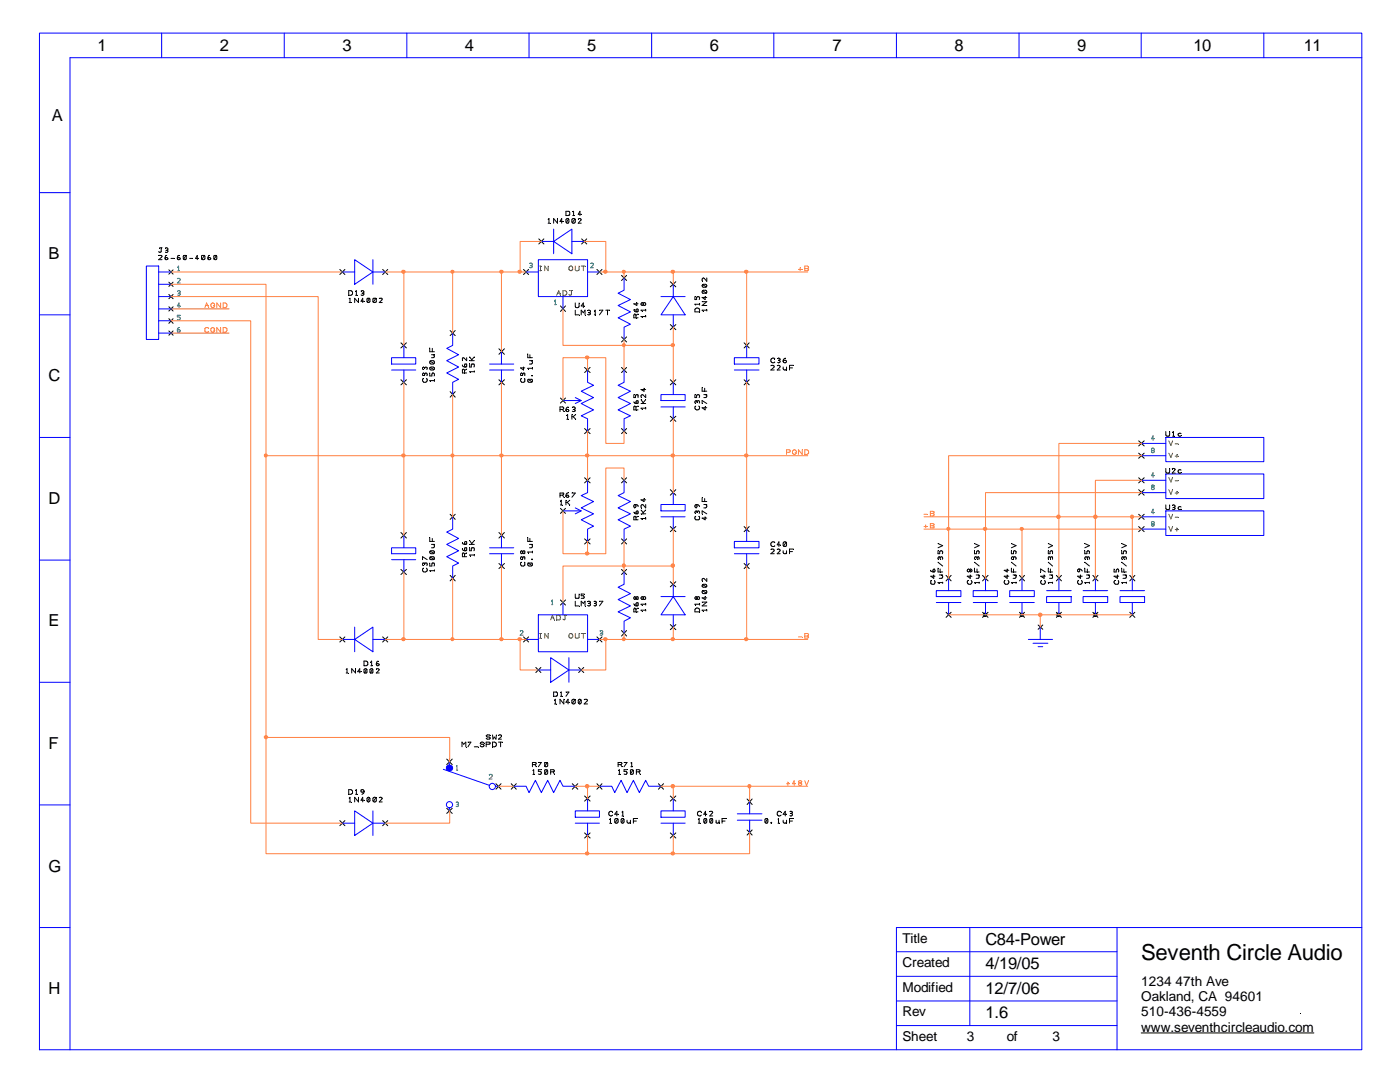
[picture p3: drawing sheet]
<svg xmlns="http://www.w3.org/2000/svg" width="279mm" height="216mm" viewBox="0 0 279 216" stroke-linecap="round" stroke-linejoin="round" font-family="sans-serif">
<defs><g id="words">
<text font-size="4.4" x="227.8" y="191.5">Seventh Circle Audio</text>
<g font-size="3.3">
<text x="19.5" y="10.2">1</text>
<text x="43.9" y="10.2">2</text>
<text x="68.3" y="10.2">3</text>
<text x="92.8" y="10.2">4</text>
<text x="117.2" y="10.2">5</text>
<text x="141.6" y="10.2">6</text>
<text x="166.1" y="10.2">7</text>
<text x="190.5" y="10.2">8</text>
<text x="215" y="10.2">9</text>
<text x="238.2" y="10.2">10</text>
<text x="260.2" y="10.2">11</text>
<text x="10.3" y="24.2">A</text>
<text x="9.7" y="51.6">B</text>
<text x="9.7" y="76.1">C</text>
<text x="9.7" y="100.6">D</text>
<text x="9.7" y="125">E</text>
<text x="9.7" y="149.4">F</text>
<text x="9.7" y="173.9">G</text>
<text x="196.7" y="188.6">C84-Power</text>
<text x="196.7" y="193.4">4/19/05</text>
<text x="9.7" y="198.3">H</text>
<text x="196.7" y="203.2">1.6</text>
<text x="196.7" y="198.3">12/7/06</text>
</g>
<g font-size="2.7">
<text x="180.1" y="188.1">Title</text>
<text x="180.1" y="193">Created</text>
<text x="180.1" y="197.9">Modified</text>
<text x="227.8" y="196.7">1234</text>
<text x="234.6" y="196.7">47th Ave</text>
<text x="180.1" y="202.8">Rev</text>
<text x="227.8" y="199.7">Oakland, CA 94601</text>
<text x="227.8" y="202.8">510-436-4559</text>
<text x="180.1" y="207.7">Sheet</text>
<text x="193" y="207.7">3</text>
<text x="200.9" y="207.7">of</text>
<text x="210.1" y="207.7">3</text>
<text x="227.8" y="205.8">www.seventhcircleaudio.com</text>
</g>
</g></defs>
<g fill="none" stroke="#000" stroke-width=".2">
<path d="M33.7 53.8l.8 .9M34.5 53.8l-.8 .9M67.8 53.8l1 1M68.8 53.8l-1 1M69.6 58h.4l.3 .2 .1 .4-.2 .2-.6 .1zM69.7 59.6l.1-.1v.9M71 58.9h.3M71 58.2l.1-.2v.9M71.5 59.5v.9l-.7-.9v.9M72.1 58.1a.36 .36 0 0 1 .5 .2l-.2 .2M72.2 58.5h.4v.2a.36 .36 0 0 1-.5 .1M73.7 59.5l.1 .7-.2 .2-.3-.1"/>
<path d="M73.7 59.5h-.4v.8M73.7 59.5l-.4 .8M75 59.5l.1 .7-.3 .2-.3-.1M75 59.5h-.5v.8M75 59.5l-.5 .8M75.7 59.5h.5l.1 .2-.6 .7h.6M76.4 53.8l1 1M77.4 53.8l-1 1M69.7 60.4h.3M72.6 60.1h-.5l.3-.6v.9"/>
</g>
<path d="M68.3 54.3h2.5M70.8 51.8l3.6 2.5-3.6 2.4zM74.4 51.8v4.9M74.4 54.3h2.5" fill="none" stroke="#00f" stroke-width=".2"/>
<path d="M69.6 58.9l.1 .1zM69.7 59.6l.1 .1zM71 58.2v.1zM71.3 58.9l.1 .1zM71.5 59.4l.1 .1zM72.1 58.1v.1zM72.2 58.5l.1 .1zM73.7 59.5l.1 .1zM75 59.5l.1 .1zM75.7 59.5l.1 .1zM70 60.4l.1 .1zM72.6 60.1l.1 .1z" fill="#000"/>
<path d="M35.5 54h.3" fill="none" stroke="#408080" stroke-width=".2"/>
<path d="M35.8 54l.1 .1z" fill="#408080"/>
<path d="M35.5 53.3l.1-.2v.9" fill="none" stroke="#408080" stroke-width=".2"/>
<path d="M35.5 53.3h.1z" fill="#408080"/>
<path d="M33.7 56.3l.8 .9M34.5 56.3l-.8 .9" fill="none" stroke="#000" stroke-width=".2"/>
<path d="M35.4 55.6l.3-.1 .3 .3-.6 .7h.6" fill="none" stroke="#408080" stroke-width=".2"/>
<path d="M35.4 55.6l.1 .1z" fill="#408080"/>
<path d="M33.7 58.8l.8 .8M34.5 58.8l-.8 .8" fill="none" stroke="#000" stroke-width=".2"/>
<path d="M35.6 58.5h.3l.1 .2-.3 .2-.2-.1" fill="none" stroke="#408080" stroke-width=".2"/>
<path d="M35.6 58.5v.1z" fill="#408080"/>
<path d="M35.5 58.1h.4l.1 .2-.3 .2" fill="none" stroke="#408080" stroke-width=".2"/>
<path d="M35.5 58.1l.1 .1z" fill="#408080"/>
<path d="M33.7 61.2l.8 .9M34.5 61.2l-.8 .9" fill="none" stroke="#000" stroke-width=".2"/>
<path d="M36 61h-.6l.3-.5v.9" fill="none" stroke="#408080" stroke-width=".2"/>
<path d="M36 61l.1 .1z" fill="#408080"/>
<path d="M33.7 63.6l.8 .9M34.5 63.6l-.8 .9" fill="none" stroke="#000" stroke-width=".2"/>
<path d="M36 62.9h-.6v.3h.3l.3 .3-.3 .3h-.3" fill="none" stroke="#408080" stroke-width=".2"/>
<path d="M36 62.9l.1 .1z" fill="#408080"/>
<path d="M33.7 66l.8 .9M34.5 66l-.8 .9" fill="none" stroke="#000" stroke-width=".2"/>
<g fill="none" stroke="#408080" stroke-width=".2">
<path d="M35.7 65.4a.52 .52 0 0 0-.3 .6"/>
<circle cx="35.7" cy="66" r=".28"/>
</g>
<path d="M35.7 65.4h.1z" fill="#408080"/>
<path d="M29.2 53.1h2.5v14.6h-2.5zM31.7 54.3h2.4M31.7 56.7h2.4M31.7 59.2h2.4M31.7 61.6h2.4M31.7 64h2.4M31.7 66.5h2.4M119.6 156.9h2.5l.6 1.3 1.3-2.5 1.1 2.5 1.3-2.5 1.2 2.5 1.3-2.5 .6 1.2h2.4M149.6 159.9v2.5M147.2 162.4h4.9M147.2 163.7h4.9M149.6 163.7v2.4" fill="none" stroke="#00f" stroke-width=".2"/>
<g fill="none" stroke="#000" stroke-width=".2">
<path d="M31.7 51h.6v.1l-.6 .7h.6M31.8 49.4h.5M32.2 49.4v.8l-.3 .2-.2-.2M33 49.5h.4l.1 .2-.2 .3M33.1 50h.3l.1 .1-.2 .3-.3-.1M33.1 51.4l.3 .1 .1 .1-.4 .2-.2-.2zM33.3 51a.52 .52 0 0 0-.4 .6M34.1 51.6h.6M35.6 51.4l.3 .1 .1 .1-.4 .2-.2-.2zM35.7 51a.52 .52 0 0 0-.3 .6M37.1 51l.1 .6-.2 .2-.3-.1M37.1 51h-.4v.7"/>
<path d="M37.1 51l-.4 .7M37.8 51.6h.6M39.6 51.6h-.6l.4-.6v.8M40.8 51l.1 .6-.3 .2-.3-.1M40.8 51h-.5v.7M40.8 51l-.5 .7M41.7 51.4l.3 .1 .1 .1-.4 .2-.2-.2zM41.8 51a.52 .52 0 0 0-.3 .6M43.2 51l.1 .6-.2 .2-.3-.1M43.2 51h-.4v.7M43.2 51l-.4 .7M99 156.4l1 1.1"/>
<path d="M100 156.4l-1 1.1M119.1 156.4l1 1.1M120.1 156.4l-1 1.1M123.4 152.6h.5M123.4 154.5h.4M123.4 153.8l.2-.2v.9M123.9 152.6l.2-.3-.1-.2h-.6v.9M123.9 152.6l.2 .4M124.5 152.1h.6l-.6 .9M125.1 153.6h-.6v.3h.5l.1 .3-.1 .3-.5-.1M125.9 153h.3M125.9 152.2l.2-.1v.9"/>
<path d="M126.3 153.7l.1 .6a.36 .36 0 0 1-.6 .1M126.3 153.7h-.5v.7M126.3 153.7l-.5 .7M127 154h.5M127.5 154l.3-.2-.1-.1-.7-.1v.9M127.5 154l.3 .5M131.4 156.4l1 1.1M132.4 156.4l-1 1.1M149.1 159.4l1 1.1M150.1 159.4l-1 1.1M149.1 165.6l1 1M150.1 165.6l-1 1"/>
<path d="M153.2 163.4v.8h-.5M153.2 163.4h-.5v.8M153.2 163.4l-.5 .8M153.8 164.2h.2zM155.3 164.3h.2M155.3 163.5l.1-.2v1M155.9 162.1a.45 .45 0 0 0-.7-.1 .45 .45 0 0 0 0 .7 .45 .45 0 0 0 .7-.1M156.3 163.7v.3a.35 .35 0 0 0 .3 .3 .35 .35 0 0 0 .4-.3M157 162.5h-.7l.4-.6v.9M157 163.7v.6M157.6 163.8h.6M157.6 162h.5l.1 .1-.3 .2"/>
<path d="M157.7 162.3h.2M157.9 162.3l.3 .3-.1 .1h-.5M158.3 163.3h-.7v1"/>
</g>
<g fill="#000">
<path d="M31.7 51v.1zM31.8 49.4l.1 .1zM32.3 49.4v.1zM33 49.5l.1 .1zM33.1 49.9l.1 .1zM33.3 50.9l.1 .1zM34.7 51.6h.1zM35.7 50.9l.1 .1zM37.1 51l.1 .1zM38.4 51.6h.1zM39.6 51.6h.1zM40.8 51l.1 .1z"/>
<path d="M41.8 50.9l.1 .1zM43.2 51l.1 .1zM123.4 152.6v.1zM123.4 153.8h.1zM123.8 154.5l.1 .1zM124.1 153l.1 .1zM124.5 152.1h.1zM125.1 153.6l.1 .1zM125.9 152.2l.1 .1zM126.2 153l.1 .1zM126.3 153.7l.1 .1zM127 154l.1 .1z"/>
<path d="M127.8 154.5v.1zM153.2 163.4v.1zM153.9 164.3h.1zM155.3 163.5l.1 .1zM155.5 164.3h.1zM155.9 162.1h.1zM156.9 162.5l.1 .1zM156.9 164l.1 .1zM156.9 164.3h.1zM157.6 163.8v.1zM157.6 162l.1 .1zM157.7 162.3l.1 .1z"/>
<path d="M158.3 163.3l.1 .1z"/>
</g>
<path d="M97.6 154.6h.6v.3l-.6 .5h.6" fill="none" stroke="#408080" stroke-width=".2"/>
<path d="M97.6 154.6l.1 .1z" fill="#408080"/>
<path d="M89.2 151.5l1.1 1.1M90.3 151.5l-1.1 1.1" fill="none" stroke="#000" stroke-width=".2"/>
<path d="M91.1 153.7h.3" fill="none" stroke="#408080" stroke-width=".2"/>
<path d="M91.4 153.7v.1z" fill="#408080"/>
<path d="M91.1 152.9l.1-.2v1" fill="none" stroke="#408080" stroke-width=".2"/>
<path d="M91.1 152.9l.1 .1z" fill="#408080"/>
<path d="M89.2 161.3l1.1 1M90.3 161.3l-1.1 1" fill="none" stroke="#000" stroke-width=".2"/>
<path d="M91.2 160.5l.3 .2-.1 .2h-.4" fill="none" stroke="#408080" stroke-width=".2"/>
<path d="M91.2 160.5l.1 .1z" fill="#408080"/>
<path d="M91 160.1h.4l.1 .2-.2 .2" fill="none" stroke="#408080" stroke-width=".2"/>
<path d="M91 160.1l.1 .1z" fill="#408080"/>
<g fill="none" stroke="#00f" stroke-width=".2">
<path d="M7.9 6.6h263.9v202.9h-263.9zM32.3 6.6v4.9M56.7 6.6v4.9M81.2 6.6v4.9M105.6 6.6v4.9M130 6.6v4.9M154.4 6.6v4.9M178.9 6.6v4.9M203.4 6.6v4.9M227.8 6.6v4.9M252.2 6.6v4.9M271.8 11.5h-257.8v198"/>
<path d="M7.9 38.4h6.1M108 48.2h2.5M110.5 48.2l3.6-2.5v4.9zM110.5 45.7v4.9M114.1 48.2h2.5M124.5 55.5v2.4l-1.1 .6 2.4 1.3-2.4 1.2 2.4 1.2-2.4 1.2 2.4 1.3-1.3 .6v2.4M7.9 62.8h6.1M90.3 66.5v2.4l-1.1 .6 2.3 1.3-2.3 1.2 2.3 1.2-2.3 1.2 2.3 1.3-1.2 .6v2.4M124.5 73.8v2.5l-1.1 .6 2.4 1.2-2.4 1.2 2.4 1.2-2.4 1.3 2.4 1.2-1.3 .6v2.4M7.9 87.3h6.1M124.5 95.8v2.5l-1.1 .6 2.4 1.2-2.4 1.2 2.4 1.2-2.4 1.2 2.4 1.3-1.3 .6v2.4M7.9 111.8h6.1"/>
<path d="M124.5 114.1v2.5l-1.1 .6 2.4 1.2-2.4 1.2 2.4 1.3-2.4 1.2 2.4 1.2-1.3 .7v2.4M7.9 136.1h6.1M88.5 153.5l9.2 3.2M89.7 152.1v.6l-.5 .2a.6 .6 0 0 0 .1 .8 .6 .6 0 0 0 .9-.1 .6 .6 0 0 0-.2-.9h-.3M98.9 156.9a.63 .63 0 0 1-.7 .7 .63 .63 0 0 1-.5-.8 .63 .63 0 0 1 .9-.4l.3 .5h.6M7.9 160.6h6.1M89.7 161.2a.63 .63 0 0 1-.6-.7 .63 .63 0 0 1 .8-.5 .63 .63 0 0 1 .4 .9l-.6 .3v.6M7.9 185.1h6.1M178.9 194.8h44M178.9 199.7h44M178.9 189.9h44M193.5 185.1v19.5"/>
<path d="M222.9 185.1v24.4M271.8 185.1h-92.9v24.4M178.9 204.6h44"/>
</g>
<path d="M89.7 153.2h.1" fill="none" stroke="#00f" stroke-width="1.2"/>
<g fill="none" stroke="#000" stroke-width=".2">
<path d="M104.5 53.8l1 1M105.5 53.8l-1 1M107.5 47.7l1 1M108.5 47.7l-1 1M109.4 44.5h.3M109.4 43.8l.2-.2v.9M111.3 43.6v.9l-.8-.9v.9M112.4 44.2h-.6l.3-.6v.9M112.9 42.2h.7v.7l-.7 .1zM113.5 43.7h-.5v.7M113.5 43.7v.7h-.5M113.5 43.7l-.5 .7"/>
<path d="M114.3 43h.3M114.3 42.2h.2v.8M114.7 43.7l.1 .6a.36 .36 0 0 1-.6 .1M114.7 43.7a.36 .36 0 0 0-.6 .2l.1 .5M114.7 43.7l-.5 .7M115.4 43.7a.36 .36 0 0 1 .6 .2l-.6 .6h.6M116 42.8h-.6l.3-.6v.8M116.1 47.7l1 1M117.1 47.7l-1 1M124 54.9l1.1 1.1M125.1 54.9l-1.1 1.1M89.8 78.1l1 1.1"/>
<path d="M89.8 66l1 1M90.8 78.1l-1 1.1M90.8 66l-1 1M92.3 72.8a.49 .49 0 0 0 .7 .4M92.7 73.9l-.2-.2h-.2v.7h.8M92.7 73.9v.5M92.8 72.6h.3v.6h-.1a.36 .36 0 0 1-.2-.6zM93.1 71.4v.6l-.6-.6-.2 .1v.5M93.1 73.7l-.4 .2M93.7 72.6v.6h.4v-.6h.5v.6M93.7 72h1M93.7 71.2l.4 .6"/>
<path d="M94.1 71.8v.2M94.7 74v.3M94.7 74.2h-1l.2 .1M94.7 71.2l-.6 .6M124 67.2l1.1 1M124 73.3l1.1 1M125.1 67.2l-1.1 1M125.1 73.3l-1.1 1M126.5 78.7v.6h.3v-.4l.3-.2 .2 .1v.5M126.5 61.8l.2 .3 .5 .1M126.9 62.9l-.1-.2h-.2l-.1 .7h.8M126.9 62.9v.5"/>
<path d="M127 61.7h.3v.4h-.3zM127.1 60.4v.6l-.6-.4h.8M127.3 62.7l-.4 .2M127.9 79.8l.5 .5M128 60.5h.4v.4l-.2 .1-.3-.2zM128.4 60.6l.2-.2 .3 .2v.2l-.3 .2-.2-.2M128.5 77.5v.6l-.6-.4h1M128.9 61.7v.4M128.9 63v.2M128.9 78.7v.6l-.7-.6-.3 .2 .1 .4M128.9 63.2h-1h.2M128.9 61.9h-1l.2 .2"/>
<path d="M128.9 79.8l-.5 .5M124 85.5l1.1 1M124 95.3l1.1 1.1M125.1 85.5l-1.1 1M125.1 95.3l-1.1 1.1M126.5 80.2a.52 .52 0 0 0 .7 .3M126.9 81.2l-.2-.2-.2 .2v.6h.8M126.9 81.2v.6M127 80h.3v.4l-.1 .1-.3-.2zM127.3 81l-.4 .2M127.9 80.5h1M128.4 80.3v.2"/>
<path d="M128.5 99.5v.6l-.6-.4h1M128.9 81.3v.3M128.9 81.4h-1l.2 .2M124 107.5l1.1 1M124 113.6l1.1 1M125.1 107.5l-1.1 1M125.1 113.6l-1.1 1M126.5 102.2a.52 .52 0 0 0 .7 .3M126.6 100.8l.1-.1a.35 .35 0 0 1 .2 .3 .35 .35 0 0 1-.2 .3l-.2-.2zM126.7 100.7a.49 .49 0 0 1 .6 .4M126.9 103.2l-.1-.2h-.2l-.1 .7h.8M126.9 119.3l-.2-.3-.2 .3 .2 .3 .2-.2"/>
<path d="M126.9 103.2v.5M126.9 119.3v.1M126.9 119.3l.3-.3 .1 .1v.4l-.1 .1-.3-.2M127 102h.3v.4h-.3zM127.3 103l-.4 .2M127.9 102.5h1M127.9 101.8l.5 .5M128 119.1h.4v.4h-.4zM128.4 119.3l.2-.3 .3 .3-.3 .3-.2-.2M128.4 102.3v.2M128.9 100.7v.6l-.7-.6-.3 .2 .1 .4M128.9 103.3v.3"/>
<path d="M128.9 103.5h-1l.2 .1M128.9 101.8l-.5 .5M124 125.8l1.1 1.1M125.1 125.8l-1.1 1.1M126.5 120.5l.2 .3 .5 .1M126.9 121.6l-.2-.3-.1 .1-.1 .7h.8M126.9 121.6v.5M127 120.3h.3v.5l-.1 .1a.36 .36 0 0 1-.2-.6zM127.3 121.3l-.4 .3M128.9 120.4v.3M128.9 121.7v.2M128.9 121.8h-1l.2 .1"/>
<path d="M128.9 120.6h-1l.2 .1M92.2 149v-.9l.3 .4 .5-.4v.9M93.4 148.1h.6l-.6 .9M94.7 149h.7M96.6 148.3l-.2-.2h-.3l-.3 .2 .7 .3v.3l-.4 .1-.3-.2M97 148.5h.6l.2-.1v-.2l-.8-.1v.9M97.8 146.8l-.2-.2-.6 .2 .3 .3 .5 .1v.2l-.5 .1-.3-.2M98.3 146.6l.1 .9 .2-.4 .4 .4 .1-.9M98.3 148.1h.4l.3 .2 .1 .4-.2 .2-.6 .1zM99.5 146.7h.6v.3l-.6 .5h.6M99.5 148.1h.7M99.9 148.1v.9"/>
<path d="M227.8 206.1h34.4"/>
</g>
<g fill="#000">
<path d="M109.4 43.8l.1 .1zM109.7 44.5l.1 .1zM111.3 43.6v.1zM112.4 44.2v.1zM112.9 43l.1 .1zM113.5 43.7v.1zM114.3 42.2l.1 .1zM114.6 43l.1 .1zM114.7 43.7l.1 .1zM115.4 43.7l.1 .1zM116 42.8h.1zM92.2 72.8l.1 .1z"/>
<path d="M92.3 72l.1 .1zM92.7 74.4l.1 .1zM93.1 73.7h.1zM93.7 72.6h.1zM93.7 72l.1 .1zM93.7 71.2l.1 .1zM93.9 74.3h.1zM94.7 74v.1zM94.7 71.2v.1zM126.5 61.8l.1 .1zM126.5 78.7l.1 .1zM126.9 63.4l.1 .1z"/>
<path d="M127.1 60.4l.1 .1zM127.3 62.7h.1zM127.9 79.8h.1zM128 79.3l.1 .1zM128.1 63.2l.1 .1zM128.1 62.1h.1zM128.4 60.6v.1zM128.5 77.5l.1 .1zM128.9 63v.1zM128.9 61.7v.1zM126.5 80.2l.1 .1zM126.9 81.8l.1 .1z"/>
<path d="M127.3 81l.1 .1zM127.9 80.5l.1 .1zM128.1 81.6l.1 .1zM128.5 99.5l.1 .1zM128.9 81.3v.1zM126.5 102.2l.1 .1zM126.7 100.7v.1zM126.9 103.7l.1 .1zM126.9 119.3l.1 .1zM127.3 103h.1zM127.9 102.5l.1 .1zM127.9 101.8l.1 .1z"/>
<path d="M128 101.3l.1 .1zM128.1 103.6l.1 .1zM128.4 119.3v.1zM128.9 103.3v.1zM128.9 101.8v.1zM126.5 120.5l.1 .1zM126.9 122.1l.1 .1zM127.3 121.3l.1 .1zM128.1 121.9l.1 .1zM128.1 120.7l.1 .1zM128.9 121.7v.1zM128.9 120.4v.1z"/>
<path d="M93 149v.1zM93.4 148.1l.1 .1zM95.4 149l.1 .1zM96.6 148.3l.1 .1zM97 148.5l.1 .1zM97.8 146.8l.1 .1zM98.3 149l.1 .1zM99.1 146.6v.1zM99.5 146.7l.1 .1zM99.9 148.1l.1 .1zM100.2 148.1l.1 .1zM200.9 202.2l.1 .1z"/>
<path d="M259.5 202.2l.1 .1z"/>
</g>
<path d="M107.7 54h.2" fill="none" stroke="#808000" stroke-width=".2"/>
<path d="M107.9 54l.1 .1z" fill="#808000"/>
<path d="M107.9 53.1v.9" fill="none" stroke="#808000" stroke-width=".2"/>
<path d="M107.8 53.1l.1 .1z" fill="#808000"/>
<path d="M107.7 53.1h.2" fill="none" stroke="#808000" stroke-width=".2"/>
<path d="M107.9 53.1l.1 .1z" fill="#808000"/>
<path d="M109.4 53.1v.9l-.7-.9v.9" fill="none" stroke="#808000" stroke-width=".2"/>
<path d="M109.4 53.1l.1 .1z" fill="#808000"/>
<path d="M105.8 53l.5 .2a.36 .36 0 0 1-.6 .1" fill="none" stroke="#408080" stroke-width=".2"/>
<path d="M105.8 53l.1 .1z" fill="#408080"/>
<path d="M105.7 52.6a.36 .36 0 0 1 .6 .1l-.3 .3" fill="none" stroke="#408080" stroke-width=".2"/>
<path d="M105.7 52.6v.1z" fill="#408080"/>
<path d="M119.1 53.8l1 1M120.1 53.8l-1 1" fill="none" stroke="#000" stroke-width=".2"/>
<path d="M113.6 53.3l.3-.2 .3 .2 .1 .5-.3 .2-.5-.2z" fill="none" stroke="#808000" stroke-width=".2"/>
<path d="M113.5 53.8h.1z" fill="#808000"/>
<path d="M114.8 53.1v.7l.2 .2 .6-.2v-.7" fill="none" stroke="#808000" stroke-width=".2"/>
<path d="M115.6 53.1l.1 .1z" fill="#808000"/>
<path d="M116.4 53.1v.9" fill="none" stroke="#808000" stroke-width=".2"/>
<path d="M116.4 53.1l.1 .1z" fill="#808000"/>
<path d="M116 53.1h.8" fill="none" stroke="#808000" stroke-width=".2"/>
<path d="M116.8 53.1v.1z" fill="#808000"/>
<path d="M117.9 52.6a.36 .36 0 0 1 .5 .1l-.5 .7h.5" fill="none" stroke="#408080" stroke-width=".2"/>
<path d="M117.9 52.6v.1z" fill="#408080"/>
<path d="M111.8 61l1.1 1.1M112.9 61l-1.1 1.1" fill="none" stroke="#000" stroke-width=".2"/>
<path d="M111.1 58.9l.4-.9 .3 .9" fill="none" stroke="#808000" stroke-width=".2"/>
<path d="M111.8 58.9l.1 .1z" fill="#808000"/>
<path d="M111.3 58.5h.5" fill="none" stroke="#808000" stroke-width=".2"/>
<path d="M111.8 58.5v.1z" fill="#808000"/>
<path d="M112.4 58h.4l.2 .2 .1 .4-.2 .2-.5 .1z" fill="none" stroke="#808000" stroke-width=".2"/>
<path d="M112.4 58.9v.1z" fill="#808000"/>
<path d="M114.1 58l-.1 .8-.2 .1-.3-.1" fill="none" stroke="#808000" stroke-width=".2"/>
<path d="M114.1 58l.1 .1z" fill="#808000"/>
<path d="M113.7 58h.3" fill="none" stroke="#808000" stroke-width=".2"/>
<path d="M113.7 58l.1 .1z" fill="#808000"/>
<path d="M110.7 60.8h.3" fill="none" stroke="#408080" stroke-width=".2"/>
<path d="M111 60.8l.1 .1z" fill="#408080"/>
<path d="M110.7 60l.1-.1v.9" fill="none" stroke="#408080" stroke-width=".2"/>
<path d="M110.7 60v.1z" fill="#408080"/>
<path d="M105 54.3h2.4M107.4 51.8h9.9v7.4h-9.9zM112.4 59.2v2.4M117.3 54.3h2.3" fill="none" stroke="#00f" stroke-width=".2"/>
<g fill="none" stroke="#000" stroke-width=".2">
<path d="M114.8 60.5v.6l.2 .3 .5-.1 .1-.8M114.8 61.9v.9h.8M116 62.8v-.9l.4 .5 .4-.5v.9M116.6 61h-.6l.4-.5v.9M117.3 62a.36 .36 0 0 1 .6 .1l-.3 .3M117.4 62.4h.2M117.6 62.4l.3 .2a.36 .36 0 0 1-.6 .1M118.6 62.8h.3M118.6 62.1l.2-.2v.9M119.6 61.9h.7l-.7 .9M120.9 61.9h.8M121.2 61.9v.9"/>
<path d="M104.5 127.1l1 1M105.5 127.1l-1 1"/>
</g>
<path d="M115.6 60.5h.1zM115.6 62.8l.1 .1zM116.6 61l.1 .1zM116.8 62.8v.1zM117.3 62v.1zM117.4 62.4l.1 .1zM118.6 62.1h.1zM118.9 62.8l.1 .1zM119.6 61.9l.1 .1zM121.2 61.9l.1 .1zM121.7 61.9l.1 .1z" fill="#000"/>
<path d="M107.7 127.3h.2" fill="none" stroke="#808000" stroke-width=".2"/>
<path d="M107.9 127.3l.1 .1z" fill="#808000"/>
<path d="M107.9 126.4v.9" fill="none" stroke="#808000" stroke-width=".2"/>
<path d="M107.8 126.4l.1 .1z" fill="#808000"/>
<path d="M107.7 126.4h.2" fill="none" stroke="#808000" stroke-width=".2"/>
<path d="M107.9 126.4l.1 .1z" fill="#808000"/>
<path d="M109.4 126.4v.9l-.7-.9v.9" fill="none" stroke="#808000" stroke-width=".2"/>
<path d="M109.4 126.4l.1 .1z" fill="#808000"/>
<path d="M103.8 125.9a.36 .36 0 0 1 .6 .2l-.6 .6h.6" fill="none" stroke="#408080" stroke-width=".2"/>
<path d="M103.8 125.9l.1 .1z" fill="#408080"/>
<path d="M119.1 127.1l1 1M120.1 127.1l-1 1" fill="none" stroke="#000" stroke-width=".2"/>
<path d="M113.6 126.6l.3-.2 .3 .2 .1 .5-.3 .2-.5-.2z" fill="none" stroke="#808000" stroke-width=".2"/>
<path d="M113.5 127.1l.1 .1z" fill="#808000"/>
<path d="M114.8 126.4v.8l.2 .1 .6-.1v-.8" fill="none" stroke="#808000" stroke-width=".2"/>
<path d="M115.6 126.4l.1 .1z" fill="#808000"/>
<path d="M116.4 126.4v.9" fill="none" stroke="#808000" stroke-width=".2"/>
<path d="M116.4 126.4l.1 .1z" fill="#808000"/>
<path d="M116 126.4h.8" fill="none" stroke="#808000" stroke-width=".2"/>
<path d="M116.8 126.4v.1z" fill="#808000"/>
<path d="M119.9 126.3l.4 .2a.36 .36 0 0 1-.6 .2" fill="none" stroke="#408080" stroke-width=".2"/>
<path d="M119.9 126.3l.1 .1z" fill="#408080"/>
<path d="M119.7 125.9a.36 .36 0 0 1 .6 .2l-.2 .2" fill="none" stroke="#408080" stroke-width=".2"/>
<path d="M119.7 125.9l.1 .1z" fill="#408080"/>
<path d="M111.8 119.7l1.1 1M112.9 119.7l-1.1 1" fill="none" stroke="#000" stroke-width=".2"/>
<path d="M109.9 123.7l.3-.9 .5 .9" fill="none" stroke="#808000" stroke-width=".2"/>
<path d="M110.7 123.7v.1z" fill="#808000"/>
<path d="M110.1 123.3h.4" fill="none" stroke="#808000" stroke-width=".2"/>
<path d="M110.5 123.3l.1 .1z" fill="#808000"/>
<path d="M111.1 122.8l.7 .1v.7l-.7 .1z" fill="none" stroke="#808000" stroke-width=".2"/>
<path d="M111.1 123.7l.1 .1z" fill="#808000"/>
<path d="M112.9 122.8h-.1v.7l-.2 .2-.2-.2" fill="none" stroke="#808000" stroke-width=".2"/>
<path d="M112.9 122.8l.1 .1z" fill="#808000"/>
<path d="M112.5 122.8h.3" fill="none" stroke="#808000" stroke-width=".2"/>
<path d="M112.5 122.8l.1 .1z" fill="#808000"/>
<path d="M110.1 120.6h.2" fill="none" stroke="#408080" stroke-width=".2"/>
<path d="M110.3 120.6l.1 .1z" fill="#408080"/>
<path d="M110.1 119.9l.1-.2v.9" fill="none" stroke="#408080" stroke-width=".2"/>
<path d="M110.1 119.9l.1 .1z" fill="#408080"/>
<g fill="none" stroke="#00f" stroke-width=".2">
<path d="M131.9 59.2h4.8M134.4 59.2l2.3 3.6h-4.8zM134.4 56.7v2.5M78.1 71.4h4.9v1.2h-4.9zM78.1 73.8h4.9M80.6 68.9v2.5M80.6 73.8v2.5M97.7 73.8h4.8M97.7 72.6h4.8M100.1 70.2v2.4M100.1 73.8v2.5M112.4 79.9h3.6"/>
<path d="M114.8 79.3l1.2 .6-1.2 .6M117.3 73.8v2.5l1.1 .6-2.4 1.2 2.4 1.2-2.4 1.2 2.4 1.3-2.4 1.2 1.3 .6v2.4M131.9 78.7h4.8v1.2h-4.8zM134.4 62.8v2.5M134.4 76.3v2.4M146.6 71.4h4.9v1.2h-4.9zM146.6 73.8h4.9M149 68.9v2.5M149 73.8v2.5M117.3 95.8v2.5l-1.3 .6 2.4 1.2-2.4 1.2 2.4 1.2-2.4 1.2 2.4 1.3-1.1 .6v2.4M131.9 81.2h4.8M134.4 81.2v2.4"/>
<path d="M134.4 98.3v2.4M78.1 109.3h4.9v1.2h-4.9zM78.1 111.7h4.9M80.6 106.8v2.5M80.6 111.7v2.4M90.3 103.1v2.5l-1.1 .6 2.3 1.2-2.3 1.2 2.3 1.3-2.3 1.2 2.3 1.3-1.2 .5v2.5M97.7 110.5h4.8M97.7 109.3h4.8M100.1 106.8v2.5M100.1 110.5v2.4M112.4 101.9h3.6M114.8 101.3l1.2 .6-1.2 .6"/>
<path d="M131.9 100.7h4.8v1.2h-4.8zM131.9 119h4.8M131.9 103.1h4.8M134.4 119l2.3 3.7h-4.8zM134.4 103.1v2.5M134.4 116.6v2.4M146.6 108h4.9v1.3h-4.9zM146.6 110.5h4.9M149 105.6v2.4M149 110.5v2.4M68.3 127.6h2.5M70.8 127.6l3.6-2.5v4.9z"/>
<path d="M70.8 125.1v4.9M74.4 127.6h2.5M105 127.6h2.4M107.4 122.7h9.9v7.3h-9.9zM107.4 133.7h2.5M109.9 131.2l3.6 2.5-3.6 2.4zM112.4 120.2v2.5M113.5 131.2v4.9M113.5 133.7h2.5M117.3 127.6h2.3M134.4 122.7v2.4M102.5 156.9h2.5l.6 1.3 1.2-2.5 1.2 2.5 1.3-2.5 1.2 2.5 1.3-2.5 .6 1.2h2.4"/>
<path d="M117.3 159.3v2.5M134.4 159.3v2.5M68.3 164.3h2.5M70.8 161.8l3.6 2.5-3.6 2.4zM74.4 164.3h2.5M74.4 161.8v4.9M114.8 161.8h4.8v1.3h-4.8zM114.8 164.3h4.8M117.3 164.3v2.4M131.9 161.8h4.8v1.3h-4.8zM131.9 164.3h4.8M134.4 164.3v2.4"/>
</g>
<g fill="none" stroke="#000" stroke-width=".2">
<path d="M133.8 56.2l1.1 1M134.9 56.2l-1.1 1M138.7 59.2v.6h.3v-.4l.3-.2 .3 .2-.1 .4M140.2 56.8h.8v.4M140.2 58l.6-.1a.36 .36 0 0 1 .2 .6M140.2 58v.5h.8M140.2 56.8v.4h.8M140.2 58l.8 .5M140.2 56.8l.8 .4M140.7 59.2v.6l-.6-.4h1M141.1 55.5v.6l-.7-.6-.3 .2 .1 .4M80 68.4l1.1 1"/>
<path d="M80 75.8l1.1 1M81.1 68.4l-1.1 1M81.1 75.8l-1.1 1M84.5 75.5a.45 .45 0 0 0 .1 .8l.6-.2 .1-.4-.2-.2M84.8 73.4l.2-.2 .2 .1v.4M84.8 74.7l.2-.3 .2 .1v.4M84.8 73.4l-.3-.2-.2 .2 .1 .3M84.8 74.7l-.3-.3-.2 .3 .1 .2M84.8 73.4v.2M84.8 74.7v.1M85.8 74.4v.6h.4l.2-.6 .3 .3-.1 .3M85.8 69.4v.8h.9"/>
<path d="M85.9 72.1l.5-.1a.36 .36 0 0 1 .2 .6M85.9 73.3h.7v.4M85.9 72.1a.36 .36 0 0 0 .1 .5h.6M85.9 73.3v.4h.7M85.9 73.3l.7 .4M85.9 72.1l.7 .5M86.1 70.8h.6M86.3 69.5v.7M86.4 70.8l.3 .2-.1 .3-.5 .1M86.7 75.8v.3M86.7 75.9h-.9l.1 .2M99.6 75.8l1.1 1"/>
<path d="M99.6 69.6l1.1 1.1M100.7 75.8l-1.1 1M100.7 69.6l-1.1 1.1M104.1 75.5a.45 .45 0 0 0 0 .8l.6-.2-.1-.6M104.3 74.7l-.2-.3-.2 .3 .1 .2M104.3 74.7l.3-.3 .1 .1v.4M104.3 74.7v.1M104.5 73.2v.6l-.6-.4h.8M105.3 70.6v.8h1M105.4 75.7a.36 .36 0 0 0 .2 .6l.6-.1M105.4 75.7h.8v.5M105.4 75.7l.8 .5"/>
<path d="M105.7 72h.6M105.7 70.8v.6M106 72a.35 .35 0 0 1 .3 .3 .35 .35 0 0 1-.3 .3h-.3M106.1 74.9h.2zM106.3 73.3v.4M106.3 73.5h-1l.2 .2M111.8 79.4l1.1 1M112.9 79.4l-1.1 1M116.7 73.3l1.1 1M117.8 73.3l-1.1 1M133.8 64.8l1.1 1M133.8 75.8l1.1 1"/>
<path d="M134.9 64.8l-1.1 1M134.9 75.8l-1.1 1M138.7 61.7a.54 .54 0 0 1 .9 0v.5h-.9zM138.7 78.7v.6h.3v-.4l.3-.2 .3 .2-.1 .4M139.6 60.5v.4M139.6 60.7h-.9l.2 .2M140.1 60.2h1l-1 .8h1M140.1 77.3v.8h1M140.5 78.7h.6M140.6 77.5v.6M140.8 78.7l.3 .2-.1 .3-.5 .1M141.1 61.7v.4"/>
<path d="M141.1 61.9h-1l.2 .2M148.5 68.4l1 1M148.5 75.8l1 1M149.5 68.4l-1 1M149.5 75.8l-1 1M153.8 73l.5-.1 .2 .3-.7 .6h.7M154.6 71.6a.45 .45 0 0 0-.6 0 .45 .45 0 0 0 0 .6 .45 .45 0 0 0 .6 0M155.1 73a.36 .36 0 0 1 .6 .2l-.6 .6h.6M155.2 71.5h.4l.1 .2-.3 .2M155.4 71.9h.1M155.4 71.9l.3 .2-.1 .2h-.4M156.3 73.2v.4a.35 .35 0 0 0 .3 .2 .35 .35 0 0 0 .4-.2"/>
<path d="M156.7 71.5a.6 .6 0 0 0-.4 .6M157 73.2v.6M157.6 73.4h.6M158.3 72.9h-.7v.9M111.8 81.7h.5M111.8 98.8h.5M111.8 100l.2-.2v1M112.3 81.7l.2-.3-.1-.1-.6-.1v.9M112.3 98.8l.2-.2-.1-.2h-.6v.8M112.3 81.7l.2 .4M112.3 98.8l.2 .4M112.9 99.8v1"/>
<path d="M113 81.8l.4-.1 .1 .3-.3 .1-.3-.1zM113 98.9l.4-.1 .1 .3-.3 .1-.3-.1zM113.1 83.7h.3M113.1 82.9l.2-.2v1M113.4 81.2a.63 .63 0 0 0-.5 .8M113.4 98.4a.49 .49 0 0 0-.5 .7M113.7 99.8l-.5 .4M114.1 82.7v1M114.1 83.1h.3M114.1 98.4h.7l-.7 .8M114.2 81.3a.36 .36 0 0 1 .6 .1l-.2 .3M114.4 81.7h.2"/>
<path d="M114.4 83.1l.5 .6M114.6 81.7l.2 .3-.2 .1-.4-.1M114.9 82.7l-.5 .4M116.7 85.5l1.1 1M116.7 95.3l1.1 1.1M117.8 85.5l-1.1 1M117.8 95.3l-1.1 1.1M133.8 83.1l1.1 1M133.8 97.7l1.1 1.1M134.9 83.1l-1.1 1M134.9 97.7l-1.1 1.1M138.9 81a.45 .45 0 0 0-.1 .7 .45 .45 0 0 0 .7 0 .45 .45 0 0 0-.1-.7"/>
<path d="M139.1 80.2l-.2-.3-.1 .1v.4M139.1 80.2l.3-.3 .1 .1v.4M139.1 80.2v.1M140.1 80.5v-.6l1 .6M140.1 99.3v.8h1M140.6 99.5v.6M140.7 81.2v.6l-.6-.4h1M227.2 95.3l1.1 1.1M228.3 95.3l-1.1 1.1M80 106.3l1.1 1.1M80 113.6l1.1 1M81.1 106.3l-1.1 1.1"/>
<path d="M81.1 113.6l-1.1 1M84.3 111.7v-.6l1 .6M84.5 113.4l-.2 .5 .3 .2h.3l.4-.2-.2-.5M84.8 112.5v-.1h.4v.5M84.8 112.5l-.1-.1h-.3v.5M84.8 112.5v.2M85.8 112.4v.5h.4l.1-.5h.3v.5M85.8 107.3v.7h.9M85.9 110h.7v.4M85.9 111.2h.7v.4M85.9 110v.4h.7M85.9 111.2v.4h.7"/>
<path d="M85.9 111.2l.7 .4M85.9 110l.7 .4M86.1 108.6h.6M86.3 107.4v.6M86.4 108.6a.35 .35 0 0 1 .3 .4 .35 .35 0 0 1-.3 .3h-.3M86.7 113.7v.3M86.7 113.9h-.9l.1 .1M89.8 114.8l1 1.1M89.8 102.6l1 1M90.8 114.8l-1 1.1M90.8 102.6l-1 1M92.3 109.5a.49 .49 0 0 0 .7 .4"/>
<path d="M92.3 108.3a.52 .52 0 0 0 .7 .3M92.7 110.6l-.2-.3-.2 .1v.7h.8M92.7 110.6v.5M92.8 108.1h.3v.4l-.1 .1-.3-.1zM92.8 109.3h.3v.5l-.1 .1a.36 .36 0 0 1-.2-.6zM93.1 110.3l-.4 .3M93.7 109.3v.6h.4v-.6h.5v.6M93.7 108.6h1M93.7 107.9l.4 .6M94.1 108.5v.1M94.7 110.7v.2M94.7 110.7h-1l.2 .2"/>
<path d="M94.7 107.9l-.6 .6M99.6 112.4l1.1 1.1M99.6 106.3l1.1 1.1M100.7 112.4l-1.1 1.1M100.7 106.3l-1.1 1.1M104.1 112.2a.45 .45 0 0 0 0 .7l.6-.1-.1-.6M104.3 110.1l.3-.2 .1 .1v.4l-.1 .1-.3-.3M104.3 111.3l.3-.2 .1 .1v.4M104.3 110.1l-.2-.2-.2 .2 .2 .4 .2-.3M104.3 111.3l-.2-.2-.2 .2 .1 .3M104.3 110.1v.1M104.3 111.3v.2"/>
<path d="M105.3 107.3v.7h1M105.4 112.4h.8v.5M105.4 112.4a.36 .36 0 0 0 .2 .5h.6M105.4 112.4l.8 .5M105.7 108.6h.6M105.7 107.4v.6M106 108.6a.35 .35 0 0 1 .3 .4 .35 .35 0 0 1-.3 .3h-.3M106.1 111.6h.2zM106.3 110v.3M106.3 110.2h-1l.2 .1M111.8 101.4l1.1 1M111.8 100.8h.4"/>
<path d="M112.9 101.4l-1.1 1M112.9 100.2h.3M113.2 100.2l.5 .6M114.8 118.5l.1 .9h.6l.1-.9M114.8 120v.9h.8M116.6 118.5h-.6v.4h.4l.2 .2-.1 .3h-.5M116.7 107.5l1.1 1M117.8 107.5l-1.1 1M119.6 120h.7l-.7 .9M133.8 116.1l1.1 1M133.8 105.1l1.1 1M134.9 116.1l-1.1 1"/>
<path d="M134.9 105.1l-1.1 1M138.8 100.8l.1-.1 .2 .2-.2 .4a.36 .36 0 0 1-.1-.5zM138.9 103l-.2 .2 .2 .5 .6-.1 .1-.4-.2-.2M138.9 100.7a.6 .6 0 0 1 .7 .4M139.1 102.2l-.2-.3-.1 .1v.4M139.1 119.3l-.2-.3-.2 .3 .2 .3 .2-.2M139.1 102.2l.3-.3 .1 .1v.4M139.1 119.3l.3-.3 .2 .3-.2 .3-.3-.2M139.1 102.2v.1M139.1 119.3v.1M140.1 102.5v-.6l1 .6M140.2 116.7h.8v.4"/>
<path d="M140.2 117.9h.8v.5M140.2 116.7v.4h.8M140.2 117.9a.36 .36 0 0 0 .2 .5h.6M140.2 117.9l.8 .5M140.2 116.7l.8 .4M140.5 100.7h.6M140.7 103.1v.6l-.6-.3h1M140.7 119v.6l-.6-.3h1M140.8 100.7a.35 .35 0 0 1 .3 .3 .35 .35 0 0 1-.3 .3h-.3M141.1 115.4v.6l-.7-.6-.3 .2 .1 .4M148.5 105.1l1 1M148.5 112.4l1 1.1"/>
<path d="M149.5 105.1l-1 1M149.5 112.4l-1 1.1M153.8 109.6h.5l.2 .2-.7 .7h.7M154.6 108.3a.45 .45 0 0 0-.6 0 .45 .45 0 0 0 0 .6 .45 .45 0 0 0 .6 0M155.1 109.6a.36 .36 0 0 1 .6 .2l-.6 .7h.6M155.7 108.7h-.6l.3-.6v1M156.3 109.9v.3a.35 .35 0 0 0 .3 .3 .35 .35 0 0 0 .4-.3M156.9 108.2l.1 .6a.36 .36 0 0 1-.6 .2M156.9 108.2a.36 .36 0 0 0-.6 .2l.1 .6M156.9 108.2l-.5 .8M157 109.9v.6M157.6 110.1h.6"/>
<path d="M158.3 109.6h-.7v.9M67.8 127.1l1 1M68.8 127.1l-1 1M69.1 134.3h.3M69.1 133.6l.2-.2v.9M71 133.4v.9l-.8-.9v.9M72.1 134h-.7l.4-.6v.9M72.6 131.9h.5l.2 .2 .1 .5-.2 .2h-.6zM73.2 133.5l-.3-.1-.3 .2 .1 .7M73.2 133.5v.8h-.5M73.2 133.5l-.5 .8M73.8 133.6l.3-.2 .3 .2-.1 .7h-.4z"/>
<path d="M74 132.8h.3M74 132.1l.2-.2v.9M74.3 133.5l-.4 .8M75.1 132.6l.2-.2 .4 .2-.3 .2h-.1zM75.1 133.5l.3-.1 .3 .2-.6 .7h.6M75.4 131.9l-.2 .3-.1 .4M76.4 127.1l1 1M77.4 127.1l-1 1M106.9 133.2l1 1M107.9 133.2l-1 1M110.5 138.1l.7 .1v.7h-.7zM110.7 139.7l.1-.2v1"/>
<path d="M111.8 138.9h.4M111.8 138.2l.2-.1v.8M112.5 139.5v1l-.7-1v1M112.9 138.1h.6l-.6 .8M114.7 139.6l.1 .6a.36 .36 0 0 1-.6 .2M114.7 139.6a.36 .36 0 0 0-.6 .2l.1 .6M114.7 139.6l-.5 .8M115.5 133.2l1 1M115.9 139.6v.8h-.4M115.9 139.6h-.4v.8M115.9 139.6l-.4 .8M116 120.9v-.9l.4 .4 .4-.4v.9"/>
<path d="M116.5 133.2l-1 1M116.6 139.6l.4-.1 .3 .3-.7 .7h.7M117.3 120.1a.36 .36 0 0 1 .6 .1l-.3 .2M117.4 120.4h.2M117.6 120.4l.3 .2a.36 .36 0 0 1-.6 .2M118.5 120.1h.5v.1l-.2 .2M118.7 120.4h.1M118.8 120.4l.2 .2v.2h-.5M133.8 124.6l1.1 1M134.9 124.6l-1.1 1M138.8 121.5l.2-.2 .4 .1 .2 .3v.4h-.9zM139.6 120.4v.3"/>
<path d="M139.6 120.6h-.9l.2 .1M140.1 120.1h1l-1 .8h1M141.1 121.7v.2M141.1 121.8h-1l.2 .1M69.6 157.6h.4l.3 .1 .1 .5-.2 .2-.6 .1zM69.7 159.3l.1-.2v.9M71 158.5h.3M71 157.7l.1-.1v.9M71.5 159.1v.9l-.7-.9v.9M72.1 157.6a.36 .36 0 0 1 .5 .2 .36 .36 0 0 1-.5 .2zM72.6 157.8v.5l-.4 .2M72.6 159.7h-.5l.3-.6v.9"/>
<path d="M73.7 159.2v.7h-.4M73.7 159.2h-.4v.7M73.7 159.2l-.4 .7M75 159.2l.1 .6a.36 .36 0 0 1-.6 .1M75 159.2a.36 .36 0 0 0-.6 .1l.1 .6M75 159.2l-.5 .7M75.7 159.2a.36 .36 0 0 1 .6 .1l-.6 .7h.6M102 156.4l1 1.1M103 156.4l-1 1.1M106.3 152.6h.5M106.3 154.5h.4M106.3 153.8l.2-.2v.9"/>
<path d="M106.8 152.6l.2-.3-.1-.2h-.6v.9M106.8 152.6l.2 .4M107.4 152.1h.6l-.6 .9M108 153.6h-.6v.3h.5l.1 .3-.1 .3-.5-.1M109.2 152.1h-.5v.8M109.2 152.1l.1 .7-.2 .2-.4-.1M109.2 153.7l.1 .6a.36 .36 0 0 1-.6 .1M109.2 153.7h-.5v.7M109.2 152.1l-.5 .8M109.2 153.7l-.5 .7M109.9 154h.5M110.4 154l.3-.2-.1-.1-.7-.1v.9"/>
<path d="M110.4 154l.3 .5M110.7 140.5h.3M113.5 140.1h-.6l.5-.6v1M114.2 156.4l1.1 1.1M115.3 156.4l-1.1 1.1M116.7 158.8l1.1 1.1M117.8 158.8l-1.1 1.1M133.8 158.8l1.1 1.1M134.9 158.8l-1.1 1.1M67.8 163.7l1 1.1M68.8 163.7l-1 1.1M69.7 160h.3"/>
<path d="M76.4 163.7l1 1.1M77.4 163.7l-1 1.1M116.7 166.2l1.1 1M117.8 166.2l-1.1 1M121.7 164.3h.2M121.7 163.5l.1-.2v1M122.3 162.1a.45 .45 0 0 0-.7-.1 .45 .45 0 0 0 0 .7 .45 .45 0 0 0 .7-.1M123.3 163.4l.1 .6a.36 .36 0 0 1-.6 .2M123.3 163.4a.36 .36 0 0 0-.6 .2l.1 .6M123.3 163.4l-.5 .8M123.4 162.5h-.7l.4-.6v.9M124.1 162.8h.3"/>
<path d="M124.1 162.1l.2-.2v.9M124.5 163.4v.8h-.5M124.5 163.4h-.5v.8M124.5 163.4l-.5 .8M125.1 163.7v.3a.35 .35 0 0 0 .4 .3 .35 .35 0 0 0 .3-.3M125.8 163.7v.6M126.4 163.8h.6M127.2 163.3h-.8v1M133.8 166.2l1.1 1M134.9 166.2l-1.1 1M139.4 164.3h.3M139.4 163.5l.1-.2v1"/>
<path d="M140 162.1a.45 .45 0 0 0-.7-.1 .45 .45 0 0 0 0 .7 .45 .45 0 0 0 .7-.1M141 163.4v.8h-.5M141 163.4h-.5v.8M141 163.4l-.5 .8M141.1 162.5h-.6l.3-.6v.9M141.6 162l.5-.1 .1 .2-.6 .7h.6M142.2 163.4v.8h-.5M142.2 163.4h-.5v.8M142.2 163.4l-.5 .8M142.9 163.7v.5a.36 .36 0 0 0 .6-.2M143.5 163.7v.6M144.1 163.8h.6"/>
<path d="M144.9 163.3h-.8v1"/>
<circle cx="156.6" cy="72.1" r=".31"/>
</g>
<g fill="#000">
<path d="M138.7 59.2l.1 .1zM140.2 58l.1 .1zM140.2 56.8l.1 .1zM140.2 56.1l.1 .1zM140.7 59.2l.1 .1zM84.4 74.9l.1 .1zM84.4 73.7l.1 .1zM84.5 75.5l.1 .1zM84.8 74.8v.1zM84.8 73.6v.1zM85.8 74.4l.1 .1zM85.8 69.4l.1 .1z"/>
<path d="M85.9 73.3v.1zM85.9 76.1l.1 .1zM86.2 70.2l.1 .1zM86.4 70.8l.1 .1zM86.7 75.8l.1 .1zM86.7 70.8l.1 .1zM104 75.5l.1 .1zM104 74.9l.1 .1zM104.3 74.8l.1 .1zM104.5 73.2l.1 .1zM105.3 70.6l.1 .1zM105.4 75.7l.1 .1z"/>
<path d="M105.5 73.7h.1zM105.7 71.4l.1 .1zM106 72l.1 .1zM106.3 74.9v.1zM106.3 73.3v.1zM106.3 72v.1zM138.7 78.7l.1 .1zM138.9 60.8v.1zM139.6 62.2l.1 .1zM139.6 60.5l.1 .1zM140.1 60.2l.1 .1zM140.1 77.3l.1 .1z"/>
<path d="M140.3 62.1h.1zM140.6 78.1h.1zM140.8 78.7l.1 .1zM141.1 61.7v.1zM141.1 78.7v.1zM153.8 73l.1 .1zM154.6 71.6l.1 .1zM155.1 73l.1 .1zM155.2 71.5l.1 .1zM155.4 71.9v.1zM156.7 71.5h.1zM156.9 73.6l.1 .1z"/>
<path d="M156.9 73.8l.1 .1zM157.6 73.4v.1zM158.3 72.9l.1 .1zM111.8 81.7v.1zM111.8 98.8v.1zM112.5 82.1l.1 .1zM112.5 99.2l.1 .1zM112.9 99.8l.1 .1zM113.1 82.8l.1 .1zM113.4 81.2l.1 .1zM113.4 83.7h.1zM113.4 98.3l.1 .1z"/>
<path d="M113.7 99.8l.1 .1zM114.1 82.7l.1 .1zM114.1 98.3l.1 .1zM114.2 81.3l.1 .1zM114.4 81.7l.1 .1zM114.9 82.7l.1 .1zM114.9 83.7h.1zM138.8 80.4l.1 .1zM138.9 81v.1zM139.1 80.3l.1 .1zM140.1 80.5l.1 .1zM140.1 99.3l.1 .1z"/>
<path d="M140.7 81.1l.1 .1zM84.3 111.7l.1 .1zM84.4 112.9h.1zM84.5 113.4l.1 .1zM84.8 112.7v.1zM85.8 112.4h.1zM85.8 107.3l.1 .1zM85.9 111.2v.1zM85.9 110v.1zM85.9 114h.1zM86.2 108l.1 .1zM86.4 108.6l.1 .1z"/>
<path d="M86.7 113.7l.1 .1zM86.7 108.6l.1 .1zM92.2 109.5l.1 .1zM92.2 108.3l.1 .1zM92.7 111.1l.1 .1zM93.1 110.3l.1 .1zM93.7 109.2l.1 .1zM93.7 108.6l.1 .1zM93.7 107.9h.1zM93.9 110.9l.1 .1zM104 112.2l.1 .1zM104 111.6l.1 .1z"/>
<path d="M104.3 111.5l.1 .1zM104.3 110.1l.1 .1zM105.3 107.3l.1 .1zM105.4 112.4h.1zM105.5 110.3l.1 .1zM105.7 108l.1 .1zM106 108.6l.1 .1zM106.3 111.6v.1zM106.3 110v.1zM106.3 108.6v.1zM111.8 100l.1 .1zM112.2 100.8h.1z"/>
<path d="M113.7 100.8h.1zM115.6 118.5l.1 .1zM116.6 118.5l.1 .1zM138.8 102.4l.1 .1zM138.9 100.7l.1 .1zM139.1 119.3l.1 .1zM139.1 102.3l.1 .1zM140.1 102.5l.1 .1zM140.2 117.9h.1zM140.2 116.7l.1 .1zM140.2 116l.1 .1zM140.6 100.1l.1 .1z"/>
<path d="M140.7 119l.1 .1zM140.7 103.1l.1 .1zM140.8 100.7l.1 .1zM141.1 100.7v.1zM153.8 109.6l.1 .1zM154.6 108.3l.1 .1zM155.1 109.6l.1 .1zM155.7 108.7l.1 .1zM156.9 108.2l.1 .1zM156.9 110.2l.1 .1zM156.9 110.5l.1 .1zM157.6 110.1v.1z"/>
<path d="M158.3 109.6h.1zM69.1 133.6l.1 .1zM69.4 134.3l.1 .1zM71 133.4v.1zM72.1 134v.1zM72.6 132.8l.1 .1zM73.2 133.5v.1zM74 132.1l.1 .1zM74.3 132.8l.1 .1zM74.3 133.5l.1 .1zM75.1 133.5l.1 .1zM75.4 131.9l.1 .1z"/>
<path d="M110.5 138.9l.1 .1zM110.7 139.7v.1zM111.8 138.2l.1 .1zM112.2 138.9l.1 .1zM112.5 139.5l.1 .1zM112.9 138.1l.1 .1zM114.7 139.6l.1 .1zM115.6 120.9l.1 .1zM115.9 139.6l.1 .1zM116.6 139.6l.1 .1zM116.8 120.9v.1zM117.4 120.4l.1 .1z"/>
<path d="M118.5 120.1h.1zM118.7 120.4l.1 .1zM119.6 120l.1 .1zM138.9 120.7v.1zM139.6 122.1l.1 .1zM139.6 120.4l.1 .1zM140.1 120.1l.1 .1zM140.3 121.9l.1 .1zM141.1 121.7v.1zM69.6 158.5l.1 .1zM69.7 159.3h.1zM71 157.7v.1z"/>
<path d="M71.3 158.5l.1 .1zM71.5 159.1l.1 .1zM72.6 157.8l.1 .1zM72.6 159.7l.1 .1zM73.7 159.2l.1 .1zM75 159.2l.1 .1zM75.7 159.2l.1 .1zM106.3 152.6v.1zM106.3 153.8h.1zM106.7 154.5l.1 .1zM107 153l.1 .1zM107.4 152.1h.1z"/>
<path d="M108 153.6l.1 .1zM109.2 152.1l.1 .1zM109.2 153.7l.1 .1zM109.9 154l.1 .1zM110.7 154.5v.1zM111 140.5h.1zM113.5 140.1l.1 .1zM70 160l.1 .1zM121.7 163.5l.1 .1zM121.9 164.3h.1zM123.3 163.4l.1 .1zM123.4 162.5v.1z"/>
<path d="M124.1 162.1h.1zM124.4 162.8l.1 .1zM124.5 163.4v.1zM125.7 164l.1 .1zM125.7 164.3h.1zM126.4 163.8l.1 .1zM127.2 163.3l.1 .1zM139.4 163.5v.1zM139.7 164.3h.1zM141 163.4l.1 .1zM141.1 162.5v.1zM141.6 162l.1 .1z"/>
<path d="M142.2 163.4v.1zM143.5 164l.1 .1zM143.5 164.3h.1zM144.1 163.8l.1 .1zM144.9 163.3v.1z"/>
</g>
<path d="M233.3 95.2l.4 1 .3-1" fill="none" stroke="#808000" stroke-width=".2"/>
<path d="M234 95.2l.1 .1z" fill="#808000"/>
<path d="M234.5 95.9h.6" fill="none" stroke="#808000" stroke-width=".2"/>
<path d="M235.1 95.9l.1 .1z" fill="#808000"/>
<path d="M230.4 94.9h-.6l.3-.6v.9" fill="none" stroke="#408080" stroke-width=".2"/>
<path d="M230.4 94.9l.1 .1z" fill="#408080"/>
<path d="M227.2 97.7l1.1 1.1M228.3 97.7l-1.1 1.1" fill="none" stroke="#000" stroke-width=".2"/>
<path d="M233.3 97.7l.4 .9 .3-.9" fill="none" stroke="#808000" stroke-width=".2"/>
<path d="M234 97.7l.1 .1z" fill="#808000"/>
<path d="M234.5 98.4h.6" fill="none" stroke="#808000" stroke-width=".2"/>
<path d="M235.1 98.3l.1 .1z" fill="#808000"/>
<path d="M234.9 98v.6" fill="none" stroke="#808000" stroke-width=".2"/>
<path d="M234.9 98v.1z" fill="#808000"/>
<path d="M230 97.2h.1M230 97.2l-.2-.3 .2-.1 .4 .1-.3 .3M230 97.2l-.2 .3 .2 .2 .3-.1 .1-.1-.3-.3" fill="none" stroke="#408080" stroke-width=".2"/>
<path d="M230.1 97.2l.1 .1z" fill="#408080"/>
<path d="M227.8 95.8h4.9M227.8 98.3h4.9M232.7 94.6h19.5v4.9h-19.5z" fill="none" stroke="#00f" stroke-width=".2"/>
<path d="M227.2 88l1.1 1M228.3 88l-1.1 1M232.7 93.5v.6l.2 .3 .4-.1 .1-.8M233.9 93.6l.4-.1 .2 .1-.6 .8h.6M235.7 93.8a.35 .35 0 0 0-.5 0 .35 .35 0 0 0 0 .5 .35 .35 0 0 0 .5 0" fill="none" stroke="#000" stroke-width=".2"/>
<path d="M233.4 93.5l.1 .1zM233.9 93.6h.1zM235.7 94.3l.1 .1z" fill="#000"/>
<path d="M233.3 88l.4 .9 .3-.9" fill="none" stroke="#808000" stroke-width=".2"/>
<path d="M234 88l.1 .1z" fill="#808000"/>
<path d="M234.5 88.6h.6" fill="none" stroke="#808000" stroke-width=".2"/>
<path d="M235.1 88.6h.1z" fill="#808000"/>
<path d="M230.4 87.5h-.6l.3-.5v.9" fill="none" stroke="#408080" stroke-width=".2"/>
<path d="M230.4 87.5l.1 .1z" fill="#408080"/>
<path d="M227.2 90.4l1.1 1M228.3 90.4l-1.1 1" fill="none" stroke="#000" stroke-width=".2"/>
<path d="M233.3 90.4l.4 .9 .3-.9" fill="none" stroke="#808000" stroke-width=".2"/>
<path d="M234 90.4l.1 .1z" fill="#808000"/>
<path d="M234.5 91h.6" fill="none" stroke="#808000" stroke-width=".2"/>
<path d="M235.1 91l.1 .1z" fill="#808000"/>
<path d="M234.9 90.7v.6" fill="none" stroke="#808000" stroke-width=".2"/>
<path d="M234.9 90.7v.1z" fill="#808000"/>
<path d="M229.9 89.9h.4v.4h-.3l-.2-.2zM230 89.9l-.2-.2 .2-.3 .3 .1 .1 .2-.3 .2" fill="none" stroke="#408080" stroke-width=".2"/>
<path d="M230.1 89.9l.1 .1z" fill="#408080"/>
<path d="M227.8 88.5h4.9M227.8 90.9h4.9M232.7 87.3h19.5v4.8h-19.5z" fill="none" stroke="#00f" stroke-width=".2"/>
<path d="M232.7 86.1v.7l.2 .2h.4l.1-.9M234 87h.4M234 86.3l.2-.2v.9M235.7 86.5l-.3-.1-.3 .2a.35 .35 0 0 0 .2 .4 .35 .35 0 0 0 .4 0M227.2 102.6l1.1 1M228.3 102.6l-1.1 1" fill="none" stroke="#000" stroke-width=".2"/>
<path d="M233.4 86.1l.1 .1zM234 86.3l.1 .1zM234.4 87v.1zM235.7 87h.1z" fill="#000"/>
<path d="M233.3 102.6l.4 .9 .3-.9" fill="none" stroke="#808000" stroke-width=".2"/>
<path d="M234 102.6l.1 .1z" fill="#808000"/>
<path d="M234.5 103.2h.6" fill="none" stroke="#808000" stroke-width=".2"/>
<path d="M235.1 103.2l.1 .1z" fill="#808000"/>
<path d="M230.4 102.3h-.6l.3-.7v.9" fill="none" stroke="#408080" stroke-width=".2"/>
<path d="M230.4 102.3l.1 .1z" fill="#408080"/>
<path d="M227.2 105.1l1.1 1M228.3 105.1l-1.1 1" fill="none" stroke="#000" stroke-width=".2"/>
<path d="M233.3 105.1l.4 .9 .3-.9" fill="none" stroke="#808000" stroke-width=".2"/>
<path d="M234 105.1l.1 .1z" fill="#808000"/>
<path d="M234.5 105.7h.6" fill="none" stroke="#808000" stroke-width=".2"/>
<path d="M235.1 105.7h.1z" fill="#808000"/>
<path d="M234.9 105.3v.7" fill="none" stroke="#808000" stroke-width=".2"/>
<path d="M234.9 105.3v.1z" fill="#808000"/>
<path d="M230 104.6h.1M230 104.6l-.2-.3 .2-.2h.3l.1 .2-.3 .3M230 104.6l-.2 .1 .2 .3 .3-.1 .1-.2-.3-.1" fill="none" stroke="#408080" stroke-width=".2"/>
<path d="M230.1 104.6h.1z" fill="#408080"/>
<g fill="none" stroke="#00f" stroke-width=".2">
<path d="M186.9 117.9h4.9v1.1h-4.9zM189.3 115.4v2.5M194.2 117.9h4.9v1.1h-4.9zM196.7 115.4v2.5M201.5 117.9h4.9v1.1h-4.9zM204 115.4v2.5M208.9 119h4.9v1.2h-4.9zM208.9 117.9h4.9M211.3 115.4v2.5M216.2 119h4.9v1.2h-4.9zM216.2 117.9h4.9M218.6 115.4v2.5"/>
<path d="M223.5 119h4.9v1.2h-4.9zM223.5 117.9h4.9M226 115.4v2.5M227.8 103.1h4.9M227.8 105.6h4.9M232.7 101.9h19.5v4.9h-19.5zM186.9 120.2h4.9M189.3 120.2v2.5M194.2 120.2h4.9M196.7 120.2v2.5M201.5 120.2h4.9M204 120.2v2.5"/>
<path d="M205.2 127.6h4.9M206.2 128.4h2.9M207.2 129h.9M207.6 125.1v2.5M211.3 120.2v2.5M218.6 120.2v2.5M226 120.2v2.5"/>
</g>
<g fill="none" stroke="#000" stroke-width=".2">
<path d="M185.8 113.8a.52 .52 0 0 0 .6 .3M185.8 115.8v.6l.2 .2 .5-.1v-.7M186.3 113.6l.1-.1 .2 .3-.2 .3-.2-.1zM186.4 114.7v.7l-.6-.4h.8M187.2 113.4v.7h.9M187.2 109.9v.6h.3v-.4l.3-.2 .3 .2-.1 .4M187.2 112.2l.9 .7M187.2 108.5l.9 .4-.9 .4M187.5 114.7h.6M187.6 111.3l.3-.2 .1 .1v.4M187.6 111.3l-.1-.2-.2 .1v.4M187.6 111.3v.2"/>
<path d="M187.6 113.5v.6M187.9 114.7a.35 .35 0 0 1 .2 .4 .35 .35 0 0 1-.2 .3h-.4M188.1 116.2h-.9l.2 .2M188.1 116.2v.2M188.8 114.8l1 1.1M189.8 114.8l-1 1.1M193.2 115.8a.45 .45 0 0 0 0 .7 .45 .45 0 0 0 .6 0 .45 .45 0 0 0 0-.7M193.5 113.6h.4l.1 .4-.3 .1-.2-.1zM193.5 113.8l-.2-.3-.3 .3v.2l.3 .1 .2-.1M193.6 114.7v.7l-.6-.4h1M194.5 109.9v.6h.4v-.4l.3-.2 .2 .2-.1 .4M194.5 113.4v.7h.9"/>
<path d="M194.5 112.2l.9 .7M194.5 108.5l.9 .4-.9 .4M194.8 114.7h.6M195 111.3l.2-.2 .2 .2-.1 .3M195 111.3l-.3-.2-.1 .1v.4M195 111.3v.2M195 113.5v.6M195.2 114.7l.2 .3-.1 .3-.5 .1M195.4 116.2h-.9l.1 .2M195.4 116.2v.2M196.1 114.8l1.1 1.1M197.2 114.8l-1.1 1.1"/>
<path d="M200.6 115.8l-.1 .1a.45 .45 0 0 0 .2 .7l.6-.2v-.3l-.1-.3M201 114.7v.7l-.6-.4h.9M201 113.5v.6l-.6-.3h.9M201.8 109.9v.6h.5v-.5l.1-.1 .4 .2-.1 .4M201.8 113.4v.7h1M201.8 112.2l1 .7M201.8 108.5l1 .4-1 .4M202.2 114.7h.6M202.3 111.3l.2-.2 .2 .1v.4M202.3 111.5v-.3l-.2-.1-.3 .2 .1 .3M202.3 113.5v.6M202.5 114.7a.35 .35 0 0 1 .3 .4 .35 .35 0 0 1-.3 .3h-.3"/>
<path d="M202.8 116.2v.2M202.8 116.2h-1l.2 .2M203.5 114.8l1 1.1M204.5 114.8l-1 1.1M207.7 114.1v-.6l.9 .6M207.9 115.8l-.2 .3 .1 .3 .6 .2a.45 .45 0 0 0 0-.8M208.4 114.7v.7l-.7-.4h.9M209.2 113.4v.7h.9M209.2 109.9v.6h.3v-.4l.3-.2 .3 .1v.5M209.2 112.2l.9 .7M209.2 108.5l.9 .4-.9 .4M209.5 114.7h.6"/>
<path d="M209.6 111.3l.3-.2 .2 .1v.4M209.6 111.3l-.2-.2-.2 .1v.4M209.6 111.3v.2M209.6 113.5v.6M209.9 114.7l.2 .1v.5l-.6 .1M210.1 116.2h-.9l.1 .2M210.1 116.2v.2M210.8 114.8l1 1.1M211.8 114.8l-1 1.1M215.1 113.6l.2-.1 .2 .3-.2 .3-.2-.1zM215.2 115.8l-.1 .1a.45 .45 0 0 0 .2 .7l.6-.2 .1-.3-.2-.3M215.3 113.5a.6 .6 0 0 1 .7 .5"/>
<path d="M215.6 114.7v.7l-.5-.4h.9M216.5 113.4v.7h.9M216.5 109.9v.6h.4v-.4l.2-.2 .3 .2-.1 .4M216.5 112.2l.9 .7M216.5 108.5l.9 .4-.9 .4M216.8 114.7h.6M217 111.3l.2-.2 .1 .1v.4M217 111.3l-.3-.2-.1 .1v.4M217 111.3v.2M217 113.5v.6M217.2 114.7a.35 .35 0 0 1 .2 .4 .35 .35 0 0 1-.2 .3h-.4M217.4 116.2h-.9l.2 .2"/>
<path d="M217.4 116.2v.2M218.1 114.8l1 1.1M219.1 114.8l-1 1.1M222.3 113.5v.6h.5v-.3l.2-.3 .3 .3-.1 .3M222.5 115.8l-.2 .4 .4 .4 .5-.1v-.7M223 114.7v.7l-.7-.4h1M223.9 113.4v.7h.9M223.9 109.9v.6h.3v-.4l.3-.2 .3 .2-.1 .4M223.9 112.2l.9 .7M223.9 108.5l.9 .4-.9 .4M224.1 114.7h.7M224.3 111.3l.2-.2 .2 .1v.4"/>
<path d="M224.3 111.3l-.2-.2-.2 .1v.4M224.3 111.3v.2M224.3 113.5v.6M224.5 114.7a.35 .35 0 0 1 .3 .4 .35 .35 0 0 1-.3 .3h-.4M224.8 116.2h-.9l.1 .2M224.8 116.2v.2M225.5 114.8l1 1.1M226.5 114.8l-1 1.1M232.7 100.8v.6l.2 .3 .4-.1 .1-.8M234 100.8h.4l.1 .2-.2 .3M234.1 101.3h.2M234.3 101.3l.2 .1-.1 .2h-.4"/>
<path d="M235.7 101.2a.33 .33 0 0 0-.5-.1 .33 .33 0 0 0 0 .5h.5M188.8 122.2l1 1M189.8 122.2l-1 1M196.1 122.2l1.1 1M197.2 122.2l-1.1 1M203.5 122.2l1 1M204.5 122.2l-1 1M207.2 124.7l.9 .9M208.1 124.7l-.9 .9M210.8 122.2l1 1M211.8 122.2l-1 1M218.1 122.2l1 1"/>
<path d="M219.1 122.2l-1 1M225.5 122.2l1 1M226.5 122.2l-1 1"/>
</g>
<g fill="#000">
<path d="M185.8 113.8v.1zM185.8 115.8l.1 .1zM186.4 114.7v.1zM187.2 113.4l.1 .1zM187.2 112.2l.1 .1zM187.2 109.9l.1 .1zM187.2 108.5h.1zM187.3 111.6l.1 .1zM187.4 116.4l.1 .1zM187.6 114.1l.1 .1zM187.6 111.5l.1 .1zM187.9 114.7l.1 .1z"/>
<path d="M188.1 116.2h.1zM188.1 114.7l.1 .1zM193.2 115.8l.1 .1zM193.5 113.8l.1 .1zM193.6 114.7l.1 .1zM194.5 113.4l.1 .1zM194.5 112.2l.1 .1zM194.5 109.9l.1 .1zM194.5 108.5h.1zM194.6 111.6v.1zM194.6 116.4l.1 .1zM195 114.1l.1 .1z"/>
<path d="M195 111.5l.1 .1zM195.2 114.7l.1 .1zM195.4 116.2h.1zM195.4 114.7l.1 .1zM200.5 115.8l.1 .1zM201 114.7l.1 .1zM201 113.5l.1 .1zM201.8 113.4l.1 .1zM201.8 112.2l.1 .1zM201.8 109.9l.1 .1zM201.8 108.5h.1zM201.9 111.6l.1 .1z"/>
<path d="M202 116.4l.1 .1zM202.3 114.1l.1 .1zM202.3 111.5l.1 .1zM202.5 114.7l.1 .1zM202.8 116.2h.1zM202.8 114.7l.1 .1zM207.7 114.1l.1 .1zM207.9 115.8v.1zM208.4 114.7v.1zM209.2 113.4l.1 .1zM209.2 112.2l.1 .1zM209.2 111.6l.1 .1z"/>
<path d="M209.2 109.9l.1 .1zM209.2 108.5h.1zM209.3 116.4l.1 .1zM209.6 114.1l.1 .1zM209.6 111.5l.1 .1zM209.9 114.7l.1 .1zM210.1 114.7v.1zM215.2 115.8l.1 .1zM215.3 113.5l.1 .1zM215.6 114.7l.1 .1zM216.5 113.4l.1 .1zM216.5 112.2l.1 .1z"/>
<path d="M216.5 109.9l.1 .1zM216.5 108.5h.1zM216.6 111.6l.1 .1zM216.7 116.4v.1zM217 114.1l.1 .1zM217 111.5l.1 .1zM217.2 114.7l.1 .1zM217.4 116.2h.1zM217.4 114.7l.1 .1zM222.3 113.5l.1 .1zM222.5 115.8l.1 .1zM223 114.7l.1 .1z"/>
<path d="M223.9 113.4v.1zM223.9 112.2v.1zM223.9 109.9v.1zM223.9 111.6l.1 .1zM224 116.4l.1 .1zM224.3 114.1l.1 .1zM224.3 111.5l.1 .1zM224.5 114.7l.1 .1zM224.8 116.2h.1zM224.8 114.7l.1 .1zM233.4 100.8h.1zM234 100.8l.1 .1z"/>
<path d="M234.1 101.3h.1zM235.7 101.6l.1 .1z"/>
</g>
<g fill="#000" stroke="#000" stroke-width=".2">
<circle cx="196.6" cy="122.7" r=".35"/>
<circle cx="203.9" cy="122.7" r=".33"/>
<circle cx="211.2" cy="122.7" r=".35"/>
<circle cx="218.6" cy="122.7" r=".35"/>
</g>
<g fill="#ff8040" stroke="#ff8040" stroke-width=".2">
<circle cx="90.3" cy="90.9" r=".31"/>
<circle cx="100.1" cy="90.9" r=".33"/>
<circle cx="80.5" cy="90.9" r=".33"/>
<circle cx="134.3" cy="90.9" r=".33"/>
</g>
<path d="M157 90.3h.5l.2-.3-.2-.3h-.5v1" fill="none" stroke="#ff8040" stroke-width=".2"/>
<path d="M156.9 90.3h.1z" fill="#ff8040"/>
<path d="M158.9 90.1l-.3-.4-.4 .2v.5l.1 .2 .3 .1 .3-.3-.2-.1" fill="none" stroke="#ff8040" stroke-width=".2"/>
<path d="M158.9 90.1l.1 .1z" fill="#ff8040"/>
<path d="M160.1 89.7v1l-.8-1v1" fill="none" stroke="#ff8040" stroke-width=".2"/>
<path d="M160.1 89.7l.1 .1z" fill="#ff8040"/>
<path d="M160.6 89.7h.4l.3 .2 .1 .5-.2 .2-.6 .1z" fill="none" stroke="#ff8040" stroke-width=".2"/>
<path d="M160.6 90.7l.1 .1z" fill="#ff8040"/>
<g fill="#ff8040" stroke="#ff8040" stroke-width=".2">
<circle cx="53" cy="90.9" r=".31"/>
<circle cx="117.2" cy="90.9" r=".33"/>
<circle cx="117.2" cy="170.3" r=".33"/>
<circle cx="148.9" cy="90.9" r=".33"/>
<circle cx="134.3" cy="170.3" r=".33"/>
<circle cx="53.1" cy="147.1" r=".33"/>
<circle cx="207.6" cy="122.7" r=".35"/>
</g>
<g fill="none" stroke="#ff8040" stroke-width=".2">
<path d="M34.1 56.7h19v34.2M80.6 76.3v30.5M90.3 78.7v24.4M100.1 76.3v30.5M149 76.3v29.3M53.1 90.9v56.3M53.1 90.9h108.1M117.3 86v9.8M134.4 83.6v14.7M189.3 122.7h36.7M207.6 122.7v2.4M53.1 147.2h36.6v4.9"/>
<path d="M53.1 147.2v23.1h64.2M157 156.4h.6M117.3 166.7v3.6M117.3 170.3h17.1M134.4 166.7v3.6M149.6 166.1v4.2h-15.2"/>
</g>
<path d="M157.6 156.4v.1z" fill="#ff8040"/>
<path d="M157.2 156v.7" fill="none" stroke="#ff8040" stroke-width=".2"/>
<path d="M157.2 156l.1 .1z" fill="#ff8040"/>
<path d="M158.7 156.4h-.5l.3-.6v.9" fill="none" stroke="#ff8040" stroke-width=".2"/>
<path d="M158.7 156.4l.1 .1z" fill="#ff8040"/>
<path d="M159.6 156.2h.2M159.6 156.2l-.3-.2 .3-.2 .4 .2-.2 .2M159.6 156.2l-.3 .3a.35 .35 0 0 0 .4 .2 .35 .35 0 0 0 .3-.2l-.2-.3" fill="none" stroke="#ff8040" stroke-width=".2"/>
<path d="M159.8 156.2l.1 .1z" fill="#ff8040"/>
<path d="M160.6 155.8l.4 .9 .4-.9" fill="none" stroke="#ff8040" stroke-width=".2"/>
<path d="M161.4 155.8l.1 .1z" fill="#ff8040"/>
<g fill="#ff8040" stroke="#ff8040" stroke-width=".2">
<circle cx="134.3" cy="156.9" r=".35"/>
<circle cx="149.5" cy="156.9" r=".33"/>
</g>
<path d="M34.1 54.3h34.2M40.9 61.4l.3-.9 .5 .9M131.9 156.9h29.3M134.4 156.9v2.4M149.6 156.9v3" fill="none" stroke="#ff8040" stroke-width=".2"/>
<path d="M41.7 61.4v.1z" fill="#ff8040"/>
<path d="M41 61h.5" fill="none" stroke="#ff8040" stroke-width=".2"/>
<path d="M41.5 61h.1z" fill="#ff8040"/>
<path d="M42.8 60.8l-.3-.3a.44 .44 0 0 0-.4 .5 .44 .44 0 0 0 .6 .3l.1-.3h-.2" fill="none" stroke="#ff8040" stroke-width=".2"/>
<path d="M42.8 60.8l.1 .1z" fill="#ff8040"/>
<path d="M44 60.5v.9l-.7-.9v.9" fill="none" stroke="#ff8040" stroke-width=".2"/>
<path d="M44 60.5h.1z" fill="#ff8040"/>
<path d="M44.5 60.5h.5l.2 .1 .1 .4-.2 .3-.6 .1z" fill="none" stroke="#ff8040" stroke-width=".2"/>
<path d="M44.5 61.4l.1 .1z" fill="#ff8040"/>
<path d="M34.1 61.6h11.6" fill="none" stroke="#ff0080" stroke-width=".2"/>
<path d="M41.7 65.5l-.3-.1-.5 .1 .1 .7 .4 .1 .3-.2" fill="none" stroke="#ff8040" stroke-width=".2"/>
<path d="M41.7 65.5v.1z" fill="#ff8040"/>
<path d="M42.8 65.6l-.4-.2-.3 .2v.4a.38 .38 0 0 0 .4 .3 .38 .38 0 0 0 .3-.4h-.2" fill="none" stroke="#ff8040" stroke-width=".2"/>
<path d="M42.8 65.6l.1 .1z" fill="#ff8040"/>
<path d="M44 65.4v.9l-.7-.9v.9" fill="none" stroke="#ff8040" stroke-width=".2"/>
<path d="M44 65.4h.1z" fill="#ff8040"/>
<path d="M44.5 65.4h.5l.3 .2-.2 .6-.6 .1z" fill="none" stroke="#ff8040" stroke-width=".2"/>
<path d="M44.5 66.3l.1 .1z" fill="#ff8040"/>
<path d="M34.1 66.5h11.6" fill="none" stroke="#ff0080" stroke-width=".2"/>
<g fill="#ff8040" stroke="#ff8040" stroke-width=".2">
<circle cx="90.3" cy="54.2" r=".31"/>
<circle cx="100.1" cy="54.2" r=".33"/>
<circle cx="80.5" cy="54.2" r=".33"/>
<circle cx="103.7" cy="54.2" r=".33"/>
<circle cx="124.5" cy="54.2" r=".31"/>
<circle cx="134.3" cy="54.2" r=".33"/>
<circle cx="120.8" cy="54.2" r=".33"/>
</g>
<path d="M76.9 54.3h28.1M80.6 54.3v14.6M90.3 54.3v12.2M100.1 54.3v15.9M108 48.2h-4.2v6.1M159.3 53.8h.7" fill="none" stroke="#ff8040" stroke-width=".2"/>
<path d="M160 53.8h.1z" fill="#ff8040"/>
<path d="M159.7 53.4v.6" fill="none" stroke="#ff8040" stroke-width=".2"/>
<path d="M159.7 53.4l.1 .1z" fill="#ff8040"/>
<path d="M160.6 53.1l.7 .1 .1 .1-.3 .3 .2 .1v.2l-.7 .1zM160.6 53.6h.5" fill="none" stroke="#ff8040" stroke-width=".2"/>
<path d="M160.6 53.6l.1 .1z" fill="#ff8040"/>
<circle cx="148.9" cy="54.2" r=".33" fill="#ff8040" stroke="#ff8040" stroke-width=".2"/>
<path d="M184.4 105.1h.6" fill="none" stroke="#ff8040" stroke-width=".2"/>
<path d="M185 105.1l.1 .1z" fill="#ff8040"/>
<path d="M184.7 104.7v.6" fill="none" stroke="#ff8040" stroke-width=".2"/>
<path d="M184.7 104.7l.1 .1z" fill="#ff8040"/>
<path d="M185.7 104.5h.5l.2 .1-.2 .3 .2 .3v.1h-.7zM185.7 104.9h.5" fill="none" stroke="#ff8040" stroke-width=".2"/>
<path d="M185.7 104.9l.1 .1z" fill="#ff8040"/>
<g fill="#ff8040" stroke="#ff8040" stroke-width=".2">
<circle cx="203.9" cy="105.5" r=".31"/>
<circle cx="196.6" cy="105.5" r=".33"/>
<circle cx="189.3" cy="105.5" r=".31"/>
<circle cx="124.5" cy="68.9" r=".31"/>
<circle cx="134.3" cy="68.9" r=".33"/>
<circle cx="124.5" cy="127.5" r=".31"/>
<circle cx="120.8" cy="127.5" r=".33"/>
<circle cx="134.3" cy="127.5" r=".33"/>
</g>
<g fill="none" stroke="#ff8040" stroke-width=".2">
<path d="M116.6 48.2h4.3v6.1M119.6 54.3h41.6M124.5 54.3v1.2M134.4 54.3v2.4M149 54.3v14.6M112.4 61.6v7.3h22M124.5 67.7v6.1M134.4 65.3v11M227.8 90.9h-38.5v24.5M227.8 98.3h-31.1v17.1M184.4 105.6h43.4M204 105.6v9.8"/>
<path d="M159.3 127.1h.7"/>
</g>
<path d="M160 127.1l.1 .1z" fill="#ff8040"/>
<path d="M160.6 126.4l.7 .1 .1 .2-.3 .2 .2 .1v.3h-.7zM160.6 126.9h.5" fill="none" stroke="#ff8040" stroke-width=".2"/>
<path d="M160.6 126.9l.1 .1z" fill="#ff8040"/>
<g fill="#ff8040" stroke="#ff8040" stroke-width=".2">
<circle cx="148.9" cy="127.5" r=".33"/>
<circle cx="218.6" cy="103.1" r=".35"/>
<circle cx="225.9" cy="103.1" r=".33"/>
<circle cx="211.2" cy="103.1" r=".35"/>
</g>
<path d="M184.4 102.6h.6" fill="none" stroke="#ff8040" stroke-width=".2"/>
<path d="M185 102.6l.1 .1z" fill="#ff8040"/>
<path d="M185.7 102h.5l.2 .2-.2 .2 .2 .3v.2l-.7 .1zM185.7 102.4h.5" fill="none" stroke="#ff8040" stroke-width=".2"/>
<path d="M185.7 102.4l.1 .1z" fill="#ff8040"/>
<g fill="none" stroke="#ff8040" stroke-width=".2">
<path d="M34.1 59.2h29.4v68.4h4.8M34.1 64h15.9v100.3h18.3M117.3 71.4h-4.9v8.5M117.3 71.4h3.6v17.1h3.6v-2.5M117.3 71.4v2.4M124.5 95.8v-2.4h-3.6v17.1h-3.6M227.8 95.8h-9.2v19.6M227.8 88.5h-16.5v26.9M80.6 114.1v13.5M90.3 115.4v12.2M100.1 112.9v14.7M112.4 101.9v8.6h4.9"/>
<path d="M117.3 108v2.5M124.5 108v6.1M134.4 112.9h-22v7.3M134.4 105.6v11M149 112.9v14.7M184.4 103.1h43.4M226 103.1v12.3M76.9 127.6h28.1M103.8 127.6v6.1h3.6M119.6 127.6h41.6M120.9 127.6v6.1h-4.9M124.5 126.4v1.2"/>
<path d="M134.4 125.1v2.5M99.5 156.9h3M114.8 156.9h4.8M117.3 156.9v2.4M89.7 161.8v2.5h-12.8"/>
</g>
<g fill="#ff8040" stroke="#ff8040" stroke-width=".2">
<circle cx="124.5" cy="112.9" r=".33"/>
<circle cx="134.3" cy="112.9" r=".35"/>
<circle cx="90.3" cy="127.5" r=".31"/>
<circle cx="100.1" cy="127.5" r=".33"/>
<circle cx="103.7" cy="127.5" r=".33"/>
<circle cx="80.5" cy="127.5" r=".33"/>
<circle cx="117.2" cy="110.4" r=".33"/>
<circle cx="117.2" cy="71.3" r=".33"/>
<circle cx="117.2" cy="156.9" r=".35"/>
</g>
<use href="#words"/>
</svg>
